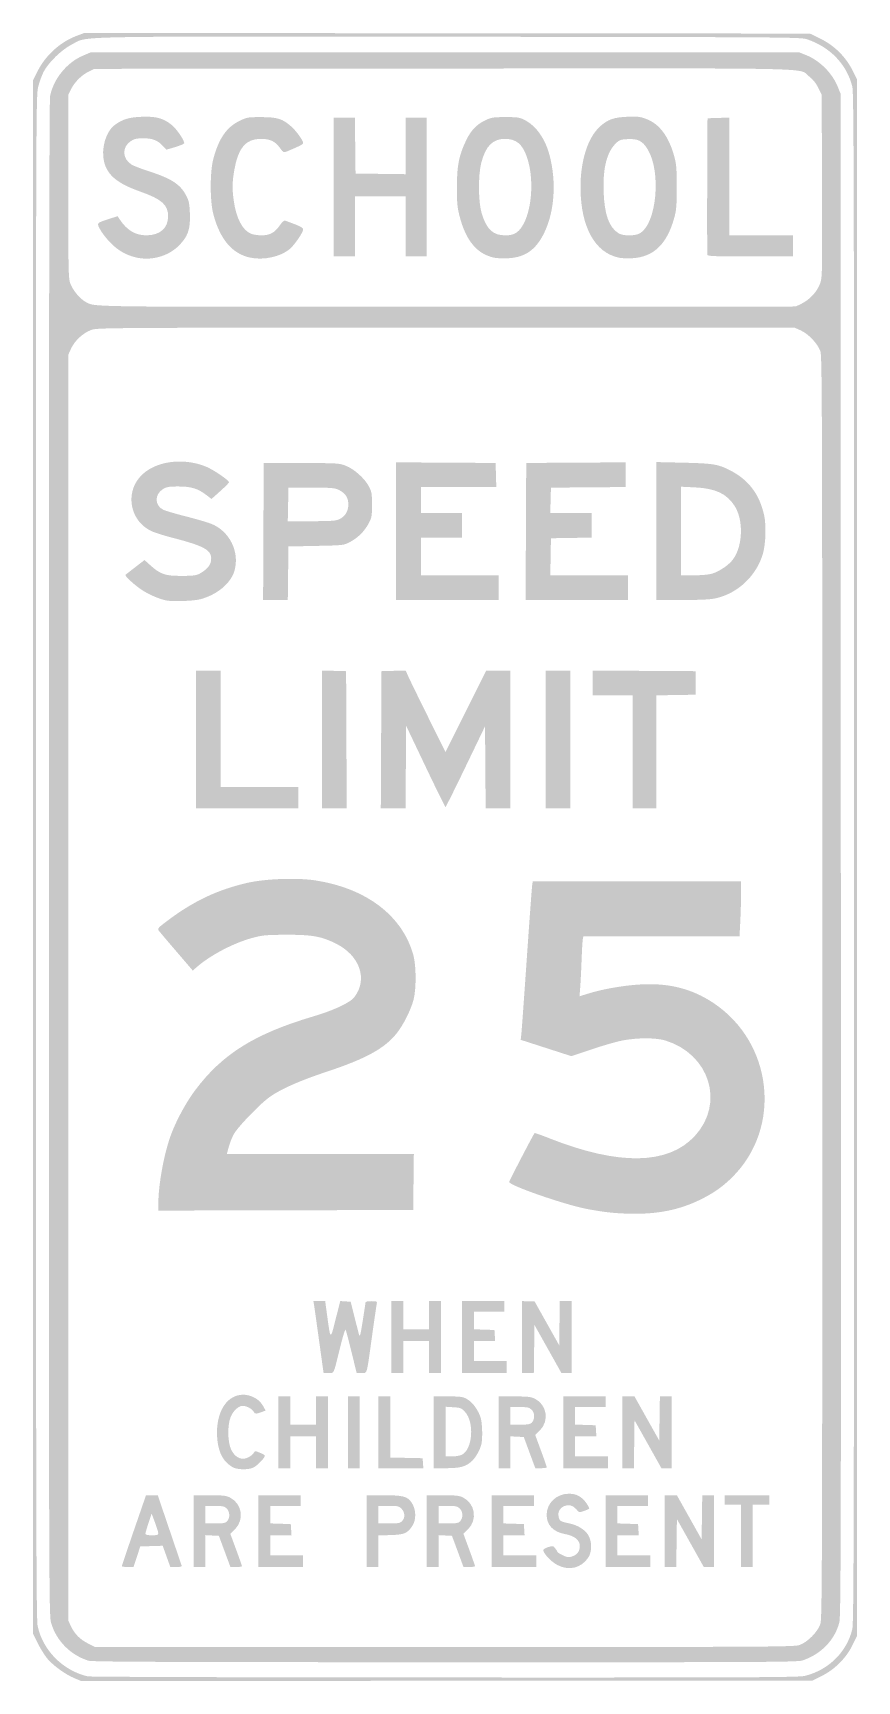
# Model space of a CAD drawing. Header units: inches. Extents: x -18 to 18, y -36 to 36.
import ezdxf

# ---------------------------------------------------------------- set-up
doc = ezdxf.new("R2010")
doc.units = ezdxf.units.IN
doc.header["$MEASUREMENT"] = 0

msp = doc.modelspace()

# ---------------------------------------------------------------- hatches: boundary and pattern name
h = msp.add_hatch(color=7)
edge = h.paths.add_edge_path()
edge.add_spline(control_points=[(-16.167, -35.846), (-16.554, -35.685), (-17.062, -35.321), (-17.33, -35.012), (-17.446, -34.878), (-17.639, -34.573), (-17.758, -34.335)], knot_values=[0, 0, 0, 0, 1, 1, 1, 2, 2, 2, 2], degree=3, periodic=0)
edge.add_line((-17.758, -34.335), (-17.974, -33.902))
edge.add_line((-17.974, -33.902), (-17.974, -0.001))
edge.add_line((-17.974, -0.001), (-17.974, 33.9))
edge.add_line((-17.974, 33.9), (-17.778, 34.297))
edge.add_spline(control_points=[(-17.778, 34.297), (-17.434, 34.992), (-16.79, 35.578), (-16.074, 35.848)], knot_values=[0, 0, 0, 0, 1, 1, 1, 1], degree=3, periodic=0)
edge.add_line((-16.074, 35.848), (-15.736, 35.975))
edge.add_line((-15.736, 35.975), (0.092, 35.962))
edge.add_line((0.092, 35.962), (15.92, 35.949))
edge.add_line((15.92, 35.949), (16.379, 35.725))
edge.add_spline(control_points=[(16.379, 35.725), (16.977, 35.432), (17.471, 34.948), (17.769, 34.36)], knot_values=[0, 0, 0, 0, 1, 1, 1, 1], degree=3, periodic=0)
edge.add_line((17.769, 34.36), (17.974, 33.955))
edge.add_line((17.974, 33.955), (17.974, -0.024))
edge.add_line((17.974, -0.024), (17.974, -34.002))
edge.add_line((17.974, -34.002), (17.773, -34.411))
edge.add_spline(control_points=[(17.773, -34.411), (17.498, -34.97), (16.996, -35.472), (16.436, -35.748)], knot_values=[0, 0, 0, 0, 1, 1, 1, 1], degree=3, periodic=0)
edge.add_line((16.436, -35.748), (16.028, -35.949))
edge.add_line((16.028, -35.949), (0.08, -35.959))
edge.add_line((0.08, -35.959), (-15.869, -35.97))
edge.add_line((-15.869, -35.97), (-16.167, -35.846))
edge = h.paths.add_edge_path(flags=0)
edge.add_spline(control_points=[(15.717, -35.742), (16.746, -35.479), (17.534, -34.695), (17.769, -33.702), (17.835, -33.421), (17.845, -29.252), (17.845, -0.024), (17.846, 29.635), (17.837, 33.368), (17.768, 33.64), (17.521, 34.611), (16.801, 35.361), (15.792, 35.7), (15.52, 35.791), (14.925, 35.795), (0.205, 35.809), (-16.82, 35.824), (-15.531, 35.85), (-16.274, 35.476), (-16.706, 35.259), (-17.286, 34.702), (-17.501, 34.296), (-17.579, 34.15), (-17.688, 33.852), (-17.744, 33.633), (-17.845, 33.24), (-17.846, 32.947), (-17.845, 0.005), (-17.844, -28.322), (-17.834, -33.277), (-17.772, -33.567), (-17.547, -34.628), (-16.673, -35.51), (-15.591, -35.766), (-15.489, -35.79), (-8.473, -35.812), (0.002, -35.815), (13.639, -35.82), (15.446, -35.811), (15.717, -35.742)], knot_values=[0, 0, 0, 0, 1, 1, 1, 2, 2, 2, 3, 3, 3, 4, 4, 4, 5, 5, 5, 6, 6, 6, 7, 7, 7, 8, 8, 8, 9, 9, 9, 10, 10, 10, 11, 11, 11, 12, 12, 12, 13, 13, 13, 13], degree=3, periodic=0)
h = msp.add_hatch(color=7)
edge = h.paths.add_edge_path()
edge.add_spline(control_points=[(-15.561, -35.081), (-16.349, -34.83), (-16.97, -34.196), (-17.185, -33.421), (-17.278, -33.085), (-17.281, -32.158), (-17.281, -0.072), (-17.281, 21.684), (-17.264, 33.025), (-17.23, 33.207), (-17.091, 33.953), (-16.502, 34.685), (-15.802, 34.981)], knot_values=[0, 0, 0, 0, 1, 1, 1, 2, 2, 2, 3, 3, 3, 4, 4, 4, 4], degree=3, periodic=0)
edge.add_line((-15.802, 34.981), (-15.458, 35.127))
edge.add_line((-15.458, 35.127), (0, 35.127))
edge.add_line((0, 35.127), (15.458, 35.127))
edge.add_line((15.458, 35.127), (15.751, 35.009))
edge.add_spline(control_points=[(15.751, 35.009), (16.356, 34.764), (16.893, 34.226), (17.139, 33.617)], knot_values=[0, 0, 0, 0, 1, 1, 1, 1], degree=3, periodic=0)
edge.add_line((17.139, 33.617), (17.255, 33.33))
edge.add_line((17.255, 33.33), (17.268, 0.111))
edge.add_spline(control_points=[(17.268, 0.111), (17.28, -29.549), (17.273, -33.14), (17.203, -33.411), (17.004, -34.179), (16.411, -34.795), (15.608, -35.069), (15.383, -35.146), (14.075, -35.152), (0.004, -35.149), (-12.265, -35.146), (-15.397, -35.133), (-15.561, -35.081)], knot_values=[0, 0, 0, 0, 1, 1, 1, 2, 2, 2, 3, 3, 3, 4, 4, 4, 4], degree=3, periodic=0)
edge = h.paths.add_edge_path(flags=0)
edge.add_spline(control_points=[(15.462, -34.399), (15.806, -34.282), (16.256, -33.831), (16.373, -33.487), (16.453, -33.252), (16.459, -31.324), (16.459, -5.7), (16.459, 19.448), (16.452, 21.854), (16.377, 22.075), (16.265, 22.405), (15.863, 22.834), (15.523, 22.988)], knot_values=[0, 0, 0, 0, 1, 1, 1, 2, 2, 2, 3, 3, 3, 4, 4, 4, 4], degree=3, periodic=0)
edge.add_line((15.523, 22.988), (15.252, 23.11))
edge.add_line((15.252, 23.11), (0.051, 23.11))
edge.add_spline(control_points=[(0.051, 23.11), (-14.518, 23.11), (-15.161, 23.106), (-15.418, 23.016), (-15.774, 22.892), (-16.156, 22.543), (-16.311, 22.2)], knot_values=[0, 0, 0, 0, 1, 1, 1, 2, 2, 2, 2], degree=3, periodic=0)
edge.add_line((-16.311, 22.2), (-16.434, 21.929))
edge.add_line((-16.434, 21.929), (-16.434, -5.7))
edge.add_line((-16.434, -5.7), (-16.434, -33.33))
edge.add_line((-16.434, -33.33), (-16.326, -33.563))
edge.add_spline(control_points=[(-16.326, -33.563), (-16.165, -33.909), (-15.926, -34.153), (-15.575, -34.329)], knot_values=[0, 0, 0, 0, 1, 1, 1, 1], degree=3, periodic=0)
edge.add_line((-15.575, -34.329), (-15.262, -34.485))
edge.add_line((-15.262, -34.485), (-0.027, -34.485))
edge.add_spline(control_points=[(-0.027, -34.485), (14.091, -34.485), (15.227, -34.479), (15.462, -34.399)], knot_values=[0, 0, 0, 0, 1, 1, 1, 1], degree=3, periodic=0)
edge = h.paths.add_edge_path(flags=0)
edge.add_spline(control_points=[(15.561, 24.161), (15.914, 24.336), (16.225, 24.671), (16.354, 25.016), (16.46, 25.297), (16.461, 25.359), (16.447, 29.29)], knot_values=[0, 0, 0, 0, 1, 1, 1, 2, 2, 2, 2], degree=3, periodic=0)
edge.add_line((16.447, 29.29), (16.434, 33.278))
edge.add_line((16.434, 33.278), (16.287, 33.576))
edge.add_spline(control_points=[(16.287, 33.576), (16.189, 33.777), (16.057, 33.941), (15.885, 34.077), (15.392, 34.466), (16.814, 34.436), (-0.104, 34.421)], knot_values=[0, 0, 0, 0, 1, 1, 1, 2, 2, 2, 2], degree=3, periodic=0)
edge.add_line((-0.104, 34.421), (-15.304, 34.408))
edge.add_line((-15.304, 34.408), (-15.547, 34.287))
edge.add_spline(control_points=[(-15.547, 34.287), (-15.857, 34.133), (-16.159, 33.832), (-16.313, 33.521)], knot_values=[0, 0, 0, 0, 1, 1, 1, 1], degree=3, periodic=0)
edge.add_line((-16.313, 33.521), (-16.434, 33.278))
edge.add_line((-16.434, 33.278), (-16.434, 29.272))
edge.add_spline(control_points=[(-16.434, 29.272), (-16.434, 25.456), (-16.429, 25.255), (-16.336, 25.013), (-16.226, 24.729), (-15.904, 24.351), (-15.666, 24.227), (-15.244, 24.007), (-15.837, 24.015), (0.103, 24.025)], knot_values=[0, 0, 0, 0, 1, 1, 1, 2, 2, 2, 3, 3, 3, 3], degree=3, periodic=0)
edge.add_line((0.103, 24.025), (15.304, 24.034))
edge.add_line((15.304, 24.034), (15.561, 24.161))
h = msp.add_hatch(color=7)
edge = h.paths.add_edge_path()
edge.add_spline(control_points=[(-13.509, 26.182), (-13.938, 26.292), (-14.256, 26.477), (-14.583, 26.805), (-14.753, 26.977), (-14.957, 27.237), (-15.036, 27.383), (-15.202, 27.693), (-15.221, 27.67), (-14.639, 27.861)], knot_values=[0, 0, 0, 0, 1, 1, 1, 2, 2, 2, 3, 3, 3, 3], degree=3, periodic=0)
edge.add_line((-14.639, 27.861), (-14.282, 27.978))
edge.add_line((-14.282, 27.978), (-14.202, 27.855))
edge.add_spline(control_points=[(-14.202, 27.855), (-13.883, 27.365), (-13.515, 27.141), (-13.026, 27.141), (-12.446, 27.141), (-12.086, 27.45), (-12.079, 27.953), (-12.072, 28.465), (-12.348, 28.716), (-13.277, 29.044), (-14.284, 29.399), (-14.723, 29.758), (-14.872, 30.346), (-15.012, 30.903), (-14.802, 31.656), (-14.429, 31.941), (-14.081, 32.206), (-13.803, 32.293), (-13.224, 32.316), (-12.591, 32.342), (-12.258, 32.247), (-11.895, 31.936), (-11.693, 31.763), (-11.377, 31.295), (-11.376, 31.167), (-11.375, 31.136), (-11.551, 31.058), (-11.766, 30.995)], knot_values=[0, 0, 0, 0, 1, 1, 1, 2, 2, 2, 3, 3, 3, 4, 4, 4, 5, 5, 5, 6, 6, 6, 7, 7, 7, 8, 8, 8, 9, 9, 9, 9], degree=3, periodic=0)
edge.add_line((-11.766, 30.995), (-12.156, 30.879))
edge.add_line((-12.156, 30.879), (-12.297, 31.033))
edge.add_spline(control_points=[(-12.297, 31.033), (-12.53, 31.288), (-12.746, 31.375), (-13.147, 31.377), (-13.431, 31.378), (-13.545, 31.354), (-13.69, 31.264), (-14.1, 31.009), (-14.091, 30.489), (-13.673, 30.23), (-13.579, 30.172), (-13.238, 30.04), (-12.914, 29.936), (-11.928, 29.619), (-11.543, 29.366), (-11.284, 28.865), (-11.172, 28.648), (-11.146, 28.52), (-11.129, 28.091), (-11.102, 27.401), (-11.214, 27.082), (-11.629, 26.673), (-12.099, 26.211), (-12.851, 26.014), (-13.509, 26.182)], knot_values=[0, 0, 0, 0, 1, 1, 1, 2, 2, 2, 3, 3, 3, 4, 4, 4, 5, 5, 5, 6, 6, 6, 7, 7, 7, 8, 8, 8, 8], degree=3, periodic=0)
h = msp.add_hatch(color=7)
edge = h.paths.add_edge_path()
edge.add_spline(control_points=[(-8.493, 26.166), (-9.274, 26.331), (-9.805, 26.95), (-10.1, 28.04), (-10.261, 28.635), (-10.261, 29.911), (-10.1, 30.505), (-9.864, 31.371), (-9.525, 31.862), (-8.973, 32.133), (-8.642, 32.296), (-8.608, 32.302), (-8.012, 32.301), (-7.307, 32.3), (-7.082, 32.228), (-6.697, 31.882), (-6.476, 31.684), (-6.188, 31.28), (-6.188, 31.169), (-6.188, 31.115), (-6.321, 31.046), (-6.887, 30.808), (-7.044, 30.742), (-7.05, 30.745), (-7.207, 30.963), (-7.411, 31.247), (-7.634, 31.352), (-8.035, 31.352), (-8.691, 31.352), (-9.022, 30.964), (-9.191, 29.995), (-9.282, 29.471), (-9.288, 29.159), (-9.216, 28.656), (-9.106, 27.881), (-8.838, 27.367), (-8.463, 27.211), (-8.372, 27.172), (-8.164, 27.141), (-8, 27.141), (-7.636, 27.142), (-7.433, 27.253), (-7.204, 27.579), (-7.091, 27.739), (-7.015, 27.802), (-6.961, 27.78), (-6.917, 27.763), (-6.726, 27.69), (-6.535, 27.619), (-6.286, 27.526), (-6.188, 27.463), (-6.188, 27.398), (-6.188, 27.273), (-6.568, 26.714), (-6.769, 26.545), (-7.171, 26.205), (-7.908, 26.043), (-8.493, 26.166)], knot_values=[0, 0, 0, 0, 1, 1, 1, 2, 2, 2, 3, 3, 3, 4, 4, 4, 5, 5, 5, 6, 6, 6, 7, 7, 7, 8, 8, 8, 9, 9, 9, 10, 10, 10, 11, 11, 11, 12, 12, 12, 13, 13, 13, 14, 14, 14, 15, 15, 15, 16, 16, 16, 17, 17, 17, 18, 18, 18, 19, 19, 19, 19], degree=3, periodic=0)
for points in [[(-4.853, 29.247), (-4.853, 32.277), (-4.392, 32.277), (-3.931, 32.277), (-3.917, 31.057), (-3.903, 29.837), (-2.812, 29.824), (-1.72, 29.81), (-1.72, 31.043), (-1.72, 32.277), (-1.258, 32.277), (-0.796, 32.277), (-0.796, 29.247), (-0.796, 26.217), (-1.258, 26.217), (-1.72, 26.217), (-1.72, 27.526), (-1.72, 28.836), (-2.825, 28.836), (-3.929, 28.836), (-3.929, 27.526), (-3.929, 26.217), (-4.391, 26.217), (-4.853, 26.217), (-4.853, 29.247)], [(-2.131, 14.226), (-2.131, 17.231), (0.039, 17.217), (2.208, 17.204), (2.223, 16.678), (2.238, 16.151), (0.592, 16.151), (-1.053, 16.151), (-1.053, 15.586), (-1.053, 15.021), (-0.154, 15.021), (0.745, 15.021), (0.745, 14.482), (0.745, 13.943), (-0.154, 13.943), (-1.053, 13.943), (-1.053, 13.121), (-1.053, 12.3), (0.642, 12.3), (2.337, 12.3), (2.337, 11.76), (2.337, 11.221), (0.103, 11.221), (-2.131, 11.221), (-2.131, 14.226)], [(3.53, 14.213), (3.544, 17.204), (5.713, 17.217), (7.883, 17.231), (7.883, 16.692), (7.883, 16.153), (6.252, 16.139), (4.622, 16.126), (4.607, 15.573), (4.593, 15.021), (5.493, 15.021), (6.394, 15.021), (6.394, 14.483), (6.394, 13.945), (5.508, 13.931), (4.622, 13.917), (4.608, 13.108), (4.594, 12.3), (6.29, 12.3), (7.986, 12.3), (7.986, 11.76), (7.986, 11.221), (5.751, 11.221), (3.517, 11.221), (3.53, 14.213)], [(-10.862, 5.136), (-10.862, 8.14), (-10.322, 8.14), (-9.783, 8.14), (-9.783, 5.598), (-9.783, 3.056), (-8.088, 3.056), (-6.394, 3.056), (-6.394, 2.593), (-6.394, 2.131), (-8.628, 2.131), (-10.862, 2.131), (-10.862, 5.136)], [(-5.367, 5.137), (-5.367, 8.143), (-4.84, 8.129), (-4.314, 8.114), (-4.301, 5.123), (-4.287, 2.131), (-4.827, 2.131), (-5.367, 2.131), (-5.367, 5.137)], [(4.391, 5.136), (4.391, 8.14), (4.93, 8.14), (5.469, 8.14), (5.469, 5.136), (5.469, 2.131), (4.93, 2.131), (4.391, 2.131), (4.391, 5.136)], [(8.191, 4.596), (8.191, 7.061), (7.318, 7.061), (6.445, 7.061), (6.445, 7.601), (6.445, 8.141), (8.692, 8.128), (10.939, 8.114), (10.939, 7.601), (10.939, 7.087), (10.078, 7.073), (9.218, 7.059), (9.218, 4.595), (9.218, 2.131), (8.705, 2.131), (8.191, 2.131), (8.191, 4.596)], [(-2.337, -20.953), (-2.337, -19.387), (-2.08, -19.387), (-1.823, -19.387), (-1.823, -20.003), (-1.823, -20.619), (-1.258, -20.619), (-0.693, -20.619), (-0.693, -20.003), (-0.693, -19.387), (-0.437, -19.387), (-0.18, -19.387), (-0.18, -20.953), (-0.18, -22.519), (-0.437, -22.519), (-0.693, -22.519), (-0.693, -21.826), (-0.693, -21.133), (-1.258, -21.133), (-1.823, -21.133), (-1.823, -21.826), (-1.823, -22.519), (-2.08, -22.519), (-2.337, -22.519), (-2.337, -20.953)], [(0.745, -20.953), (0.745, -19.387), (1.669, -19.387), (2.593, -19.387), (2.593, -19.618), (2.593, -19.849), (1.926, -19.849), (1.258, -19.849), (1.258, -20.232), (1.258, -20.615), (1.708, -20.63), (2.157, -20.645), (2.173, -20.889), (2.188, -21.133), (1.723, -21.133), (1.258, -21.133), (1.258, -21.569), (1.258, -22.006), (1.977, -22.006), (2.696, -22.006), (2.696, -22.262), (2.696, -22.519), (1.72, -22.519), (0.745, -22.519), (0.745, -20.953)], [(3.364, -20.953), (3.364, -19.387), (3.633, -19.388), (3.903, -19.389), (4.442, -20.351), (4.981, -21.312), (4.995, -20.35), (5.009, -19.387), (5.265, -19.387), (5.521, -19.387), (5.521, -20.953), (5.521, -22.519), (5.298, -22.519), (5.076, -22.519), (4.49, -21.473), (3.903, -20.426), (3.889, -21.473), (3.875, -22.519), (3.62, -22.519), (3.364, -22.519), (3.364, -20.953)], [(-7.267, -25.113), (-7.267, -23.546), (-7.01, -23.546), (-6.753, -23.546), (-6.753, -24.163), (-6.753, -24.779), (-6.188, -24.779), (-5.623, -24.779), (-5.623, -24.163), (-5.623, -23.546), (-5.367, -23.546), (-5.11, -23.546), (-5.11, -25.113), (-5.11, -26.679), (-5.367, -26.679), (-5.623, -26.679), (-5.623, -25.986), (-5.623, -25.292), (-6.188, -25.292), (-6.753, -25.292), (-6.753, -25.986), (-6.753, -26.679), (-7.01, -26.679), (-7.267, -26.679), (-7.267, -25.113)], [(-4.237, -25.113), (-4.237, -23.546), (-3.98, -23.546), (-3.723, -23.546), (-3.723, -25.113), (-3.723, -26.679), (-3.98, -26.679), (-4.237, -26.679), (-4.237, -25.113)], [(-2.902, -25.113), (-2.902, -23.546), (-2.645, -23.546), (-2.388, -23.546), (-2.388, -24.88), (-2.388, -26.214), (-1.682, -26.228), (-0.976, -26.243), (-0.96, -26.461), (-0.944, -26.679), (-1.923, -26.679), (-2.902, -26.679), (-2.902, -25.113)], [(5.161, -25.113), (5.161, -23.546), (6.086, -23.546), (7.01, -23.546), (7.01, -23.777), (7.01, -24.009), (6.342, -24.009), (5.675, -24.009), (5.675, -24.392), (5.675, -24.775), (6.124, -24.79), (6.573, -24.805), (6.589, -25.049), (6.605, -25.292), (6.14, -25.292), (5.675, -25.292), (5.675, -25.729), (5.675, -26.165), (6.394, -26.165), (7.113, -26.165), (7.113, -26.422), (7.113, -26.679), (6.137, -26.679), (5.161, -26.679), (5.161, -25.113)], [(7.729, -25.113), (7.729, -23.546), (7.999, -23.547), (8.268, -23.548), (8.807, -24.51), (9.347, -25.472), (9.361, -24.509), (9.375, -23.546), (9.63, -23.546), (9.886, -23.546), (9.886, -25.113), (9.886, -26.679), (9.664, -26.679), (9.441, -26.679), (8.855, -25.632), (8.268, -24.586), (8.254, -25.632), (8.24, -26.679), (7.985, -26.679), (7.729, -26.679), (7.729, -25.113)], [(-8.14, -29.427), (-8.14, -27.86), (-7.215, -27.86), (-6.291, -27.86), (-6.291, -28.091), (-6.291, -28.322), (-6.959, -28.322), (-7.626, -28.322), (-7.626, -28.706), (-7.626, -29.089), (-7.177, -29.104), (-6.728, -29.118), (-6.712, -29.362), (-6.696, -29.606), (-7.161, -29.606), (-7.626, -29.606), (-7.626, -30.043), (-7.626, -30.479), (-6.907, -30.479), (-6.188, -30.479), (-6.188, -30.736), (-6.188, -30.993), (-7.164, -30.993), (-8.14, -30.993), (-8.14, -29.427)], [(2.029, -29.427), (2.029, -27.86), (2.953, -27.86), (3.877, -27.86), (3.877, -28.091), (3.877, -28.322), (3.21, -28.322), (2.542, -28.322), (2.542, -28.706), (2.542, -29.089), (2.991, -29.104), (3.441, -29.118), (3.456, -29.362), (3.472, -29.606), (3.007, -29.606), (2.542, -29.606), (2.542, -30.043), (2.542, -30.479), (3.261, -30.479), (3.98, -30.479), (3.98, -30.736), (3.98, -30.993), (3.004, -30.993), (2.029, -30.993), (2.029, -29.427)], [(7.01, -29.427), (7.01, -27.86), (7.934, -27.86), (8.859, -27.86), (8.859, -28.091), (8.859, -28.322), (8.191, -28.322), (7.524, -28.322), (7.524, -28.706), (7.524, -29.089), (7.973, -29.104), (8.422, -29.118), (8.438, -29.362), (8.454, -29.606), (7.989, -29.606), (7.524, -29.606), (7.524, -30.043), (7.524, -30.479), (8.243, -30.479), (8.961, -30.479), (8.961, -30.736), (8.961, -30.993), (7.986, -30.993), (7.01, -30.993), (7.01, -29.427)], [(9.578, -29.427), (9.578, -27.86), (9.847, -27.861), (10.117, -27.862), (10.656, -28.824), (11.195, -29.786), (11.209, -28.823), (11.223, -27.86), (11.479, -27.86), (11.735, -27.86), (11.735, -29.427), (11.735, -30.993), (11.512, -30.993), (11.29, -30.993), (10.704, -29.946), (10.117, -28.9), (10.103, -29.946), (10.089, -30.993), (9.833, -30.993), (9.578, -30.993), (9.578, -29.427)], [(12.916, -29.632), (12.916, -28.271), (12.556, -28.271), (12.197, -28.271), (12.197, -28.066), (12.197, -27.86), (13.173, -27.86), (14.148, -27.86), (14.148, -28.066), (14.148, -28.271), (13.789, -28.271), (13.429, -28.271), (13.429, -29.632), (13.429, -30.993), (13.173, -30.993), (12.916, -30.993), (12.916, -29.632)]]:
    msp.add_hatch(color=7).paths.add_polyline_path(points)
h = msp.add_hatch(color=7)
edge = h.paths.add_edge_path()
edge.add_spline(control_points=[(2.143, 26.165), (1.393, 26.324), (0.902, 26.919), (0.631, 27.995), (0.535, 28.376), (0.517, 28.585), (0.519, 29.272), (0.523, 30.199), (0.607, 30.622), (0.919, 31.28), (1.127, 31.72), (1.383, 31.988), (1.767, 32.168), (2.025, 32.289), (2.115, 32.302), (2.645, 32.302), (3.185, 32.302), (3.257, 32.291), (3.494, 32.166), (3.989, 31.905), (4.381, 31.339), (4.568, 30.613), (4.865, 29.461), (4.777, 28.183), (4.338, 27.27), (3.976, 26.517), (3.509, 26.182), (2.766, 26.141), (2.544, 26.129), (2.263, 26.14), (2.143, 26.165)], knot_values=[0, 0, 0, 0, 1, 1, 1, 2, 2, 2, 3, 3, 3, 4, 4, 4, 5, 5, 5, 6, 6, 6, 7, 7, 7, 8, 8, 8, 9, 9, 9, 10, 10, 10, 10], degree=3, periodic=0)
edge = h.paths.add_edge_path(flags=0)
edge.add_spline(control_points=[(3.112, 27.258), (3.728, 27.671), (3.97, 29.429), (3.569, 30.57), (3.371, 31.132), (3.101, 31.352), (2.609, 31.352), (2.084, 31.352), (1.769, 31.032), (1.584, 30.31), (1.44, 29.749), (1.451, 28.579), (1.604, 28.088), (1.82, 27.398), (2.095, 27.141), (2.619, 27.141), (2.865, 27.141), (2.977, 27.168), (3.112, 27.258)], knot_values=[0, 0, 0, 0, 1, 1, 1, 2, 2, 2, 3, 3, 3, 4, 4, 4, 5, 5, 5, 6, 6, 6, 6], degree=3, periodic=0)
h = msp.add_hatch(color=7)
edge = h.paths.add_edge_path()
edge.add_spline(control_points=[(7.582, 26.166), (6.541, 26.386), (5.926, 27.502), (5.912, 29.195), (5.903, 30.381), (6.227, 31.41), (6.762, 31.893), (7.099, 32.198), (7.371, 32.294), (7.96, 32.317), (8.399, 32.335), (8.518, 32.321), (8.78, 32.222), (9.351, 32.007), (9.761, 31.461), (10.001, 30.593), (10.094, 30.255), (10.11, 30.058), (10.11, 29.247), (10.11, 28.438), (10.094, 28.238), (10.001, 27.904), (9.685, 26.76), (9.106, 26.198), (8.184, 26.142), (7.976, 26.129), (7.705, 26.14), (7.582, 26.166)], knot_values=[0, 0, 0, 0, 1, 1, 1, 2, 2, 2, 3, 3, 3, 4, 4, 4, 5, 5, 5, 6, 6, 6, 7, 7, 7, 8, 8, 8, 9, 9, 9, 9], degree=3, periodic=0)
edge = h.paths.add_edge_path(flags=0)
edge.add_spline(control_points=[(8.507, 27.231), (9.233, 27.66), (9.44, 29.908), (8.844, 30.891), (8.62, 31.261), (8.421, 31.364), (7.975, 31.341), (7.675, 31.326), (7.609, 31.304), (7.469, 31.171), (7.064, 30.786), (6.884, 30.093), (6.92, 29.052), (6.954, 28.058), (7.148, 27.508), (7.561, 27.236), (7.753, 27.109), (8.296, 27.106), (8.507, 27.231)], knot_values=[0, 0, 0, 0, 1, 1, 1, 2, 2, 2, 3, 3, 3, 4, 4, 4, 5, 5, 5, 6, 6, 6, 6], degree=3, periodic=0)
h = msp.add_hatch(color=7)
edge = h.paths.add_edge_path()
edge.add_spline(control_points=[(11.45, 26.281), (11.437, 26.316), (11.432, 27.674), (11.439, 29.298)], knot_values=[0, 0, 0, 0, 1, 1, 1, 1], degree=3, periodic=0)
edge.add_line((11.439, 29.298), (11.452, 32.251))
edge.add_line((11.452, 32.251), (11.927, 32.266))
edge.add_line((11.927, 32.266), (12.402, 32.281))
edge.add_line((12.402, 32.281), (12.402, 29.711))
edge.add_line((12.402, 29.711), (12.402, 27.141))
edge.add_line((12.402, 27.141), (13.789, 27.141))
edge.add_line((13.789, 27.141), (15.175, 27.141))
edge.add_line((15.175, 27.141), (15.175, 26.679))
edge.add_line((15.175, 26.679), (15.175, 26.217))
edge.add_line((15.175, 26.217), (13.325, 26.217))
edge.add_spline(control_points=[(13.325, 26.217), (11.892, 26.217), (11.469, 26.231), (11.45, 26.281)], knot_values=[0, 0, 0, 0, 1, 1, 1, 1], degree=3, periodic=0)
h = msp.add_hatch(color=7)
edge = h.paths.add_edge_path()
edge.add_spline(control_points=[(-12.171, 11.204), (-12.478, 11.269), (-12.929, 11.465), (-13.224, 11.66), (-13.551, 11.877), (-13.984, 12.276), (-13.94, 12.32), (-13.927, 12.332), (-13.735, 12.482), (-13.513, 12.654)], knot_values=[0, 0, 0, 0, 1, 1, 1, 2, 2, 2, 3, 3, 3, 3], degree=3, periodic=0)
edge.add_line((-13.513, 12.654), (-13.109, 12.966))
edge.add_line((-13.109, 12.966), (-12.86, 12.742))
edge.add_spline(control_points=[(-12.86, 12.742), (-12.418, 12.344), (-12.214, 12.274), (-11.504, 12.274), (-11.001, 12.274), (-10.854, 12.292), (-10.708, 12.37), (-10.433, 12.516), (-10.25, 12.711), (-10.215, 12.895), (-10.125, 13.379), (-10.411, 13.556), (-11.914, 13.945), (-12.253, 14.033), (-12.648, 14.157), (-12.791, 14.222), (-13.719, 14.641), (-13.977, 15.851), (-13.298, 16.606), (-12.697, 17.274), (-11.467, 17.463), (-10.431, 17.046), (-10.115, 16.919), (-9.424, 16.449), (-9.424, 16.362), (-9.424, 16.336), (-9.595, 16.161), (-9.805, 15.973)], knot_values=[0, 0, 0, 0, 1, 1, 1, 2, 2, 2, 3, 3, 3, 4, 4, 4, 5, 5, 5, 6, 6, 6, 7, 7, 7, 8, 8, 8, 9, 9, 9, 9], degree=3, periodic=0)
edge.add_line((-9.805, 15.973), (-10.186, 15.632))
edge.add_line((-10.186, 15.632), (-10.418, 15.809))
edge.add_spline(control_points=[(-10.418, 15.809), (-10.786, 16.09), (-11.072, 16.177), (-11.632, 16.177), (-12.051, 16.177), (-12.146, 16.16), (-12.309, 16.059), (-12.681, 15.828), (-12.67, 15.341), (-12.289, 15.16), (-12.192, 15.114), (-11.756, 14.986), (-11.32, 14.875), (-10.884, 14.764), (-10.39, 14.621), (-10.222, 14.557), (-9.406, 14.248), (-8.944, 13.327), (-9.186, 12.493), (-9.346, 11.944), (-9.955, 11.44), (-10.689, 11.251), (-10.983, 11.175), (-11.901, 11.146), (-12.171, 11.204)], knot_values=[0, 0, 0, 0, 1, 1, 1, 2, 2, 2, 3, 3, 3, 4, 4, 4, 5, 5, 5, 6, 6, 6, 7, 7, 7, 8, 8, 8, 8], degree=3, periodic=0)
h = msp.add_hatch(color=7)
edge = h.paths.add_edge_path()
edge.add_line((-7.922, 14.213), (-7.909, 17.204))
edge.add_line((-7.909, 17.204), (-6.265, 17.201))
edge.add_spline(control_points=[(-6.265, 17.201), (-4.685, 17.198), (-4.611, 17.193), (-4.327, 17.082), (-3.959, 16.937), (-3.507, 16.532), (-3.322, 16.182), (-3.198, 15.946), (-3.184, 15.867), (-3.184, 15.381), (-3.184, 14.89), (-3.197, 14.817), (-3.327, 14.57), (-3.509, 14.225), (-3.8, 13.934), (-4.145, 13.752), (-4.415, 13.61), (-4.425, 13.609), (-5.623, 13.583)], knot_values=[0, 0, 0, 0, 1, 1, 1, 2, 2, 2, 3, 3, 3, 4, 4, 4, 5, 5, 5, 6, 6, 6, 6], degree=3, periodic=0)
edge.add_line((-5.623, 13.583), (-6.83, 13.558))
edge.add_line((-6.83, 13.558), (-6.844, 12.389))
edge.add_line((-6.844, 12.389), (-6.858, 11.221))
edge.add_line((-6.858, 11.221), (-7.397, 11.221))
edge.add_line((-7.397, 11.221), (-7.935, 11.221))
edge.add_line((-7.935, 11.221), (-7.922, 14.213))
edge = h.paths.add_edge_path(flags=0)
edge.add_spline(control_points=[(-4.616, 14.745), (-4.356, 14.869), (-4.217, 15.093), (-4.217, 15.39), (-4.217, 15.69), (-4.337, 15.877), (-4.625, 16.023), (-4.807, 16.115), (-4.929, 16.126), (-5.829, 16.126)], knot_values=[0, 0, 0, 0, 1, 1, 1, 2, 2, 2, 3, 3, 3, 3], degree=3, periodic=0)
edge.add_line((-5.829, 16.126), (-6.83, 16.126))
edge.add_line((-6.83, 16.126), (-6.844, 15.394))
edge.add_line((-6.844, 15.394), (-6.859, 14.662))
edge.add_line((-6.859, 14.662), (-5.825, 14.662))
edge.add_spline(control_points=[(-5.825, 14.662), (-4.978, 14.662), (-4.76, 14.677), (-4.616, 14.745)], knot_values=[0, 0, 0, 0, 1, 1, 1, 1], degree=3, periodic=0)
h = msp.add_hatch(color=7)
edge = h.paths.add_edge_path()
edge.add_line((9.218, 14.232), (9.218, 17.243))
edge.add_line((9.218, 17.243), (10.412, 17.215))
edge.add_spline(control_points=[(10.412, 17.215), (11.684, 17.186), (11.903, 17.151), (12.404, 16.9), (13.237, 16.481), (13.725, 15.842), (13.924, 14.91), (14.021, 14.458), (13.992, 13.654), (13.863, 13.224), (13.581, 12.277), (12.787, 11.525), (11.832, 11.3), (11.592, 11.243), (11.198, 11.222), (10.361, 11.222)], knot_values=[0, 0, 0, 0, 1, 1, 1, 2, 2, 2, 3, 3, 3, 4, 4, 4, 5, 5, 5, 5], degree=3, periodic=0)
edge.add_line((10.361, 11.222), (9.218, 11.221))
edge.add_line((9.218, 11.221), (9.218, 14.232))
edge = h.paths.add_edge_path(flags=0)
edge.add_spline(control_points=[(11.659, 12.374), (11.984, 12.472), (12.409, 12.768), (12.582, 13.019), (12.996, 13.616), (13.023, 14.712), (12.639, 15.321), (12.297, 15.862), (11.8, 16.095), (10.9, 16.138)], knot_values=[0, 0, 0, 0, 1, 1, 1, 2, 2, 2, 3, 3, 3, 3], degree=3, periodic=0)
edge.add_line((10.9, 16.138), (10.297, 16.166))
edge.add_line((10.297, 16.166), (10.297, 14.233))
edge.add_line((10.297, 14.233), (10.297, 12.3))
edge.add_line((10.297, 12.3), (10.853, 12.3))
edge.add_spline(control_points=[(10.853, 12.3), (11.193, 12.3), (11.507, 12.329), (11.659, 12.374)], knot_values=[0, 0, 0, 0, 1, 1, 1, 1], degree=3, periodic=0)
h = msp.add_hatch(color=7)
edge = h.paths.add_edge_path()
edge.add_line((-2.786, 5.123), (-2.773, 8.114))
edge.add_line((-2.773, 8.114), (-2.245, 8.129))
edge.add_line((-2.245, 8.129), (-1.716, 8.143))
edge.add_line((-1.716, 8.143), (-1.595, 7.872))
edge.add_spline(control_points=[(-1.595, 7.872), (-1.528, 7.723), (-1.138, 6.922), (-0.727, 6.092)], knot_values=[0, 0, 0, 0, 1, 1, 1, 1], degree=3, periodic=0)
edge.add_line((-0.727, 6.092), (0.02, 4.584))
edge.add_line((0.02, 4.584), (0.908, 6.362))
edge.add_line((0.908, 6.362), (1.797, 8.14))
edge.add_line((1.797, 8.14), (2.323, 8.14))
edge.add_line((2.323, 8.14), (2.85, 8.14))
edge.add_line((2.85, 8.14), (2.85, 5.136))
edge.add_line((2.85, 5.136), (2.85, 2.131))
edge.add_line((2.85, 2.131), (2.312, 2.131))
edge.add_line((2.312, 2.131), (1.773, 2.131))
edge.add_line((1.773, 2.131), (1.76, 3.919))
edge.add_line((1.76, 3.919), (1.746, 5.707))
edge.add_line((1.746, 5.707), (0.899, 3.946))
edge.add_spline(control_points=[(0.899, 3.946), (0.433, 2.978), (0.038, 2.185), (0.022, 2.184), (0.006, 2.183), (-0.387, 2.981), (-0.851, 3.956)], knot_values=[0, 0, 0, 0, 1, 1, 1, 2, 2, 2, 2], degree=3, periodic=0)
edge.add_line((-0.851, 3.956), (-1.695, 5.729))
edge.add_line((-1.695, 5.729), (-1.708, 3.93))
edge.add_line((-1.708, 3.93), (-1.722, 2.131))
edge.add_line((-1.722, 2.131), (-2.261, 2.131))
edge.add_line((-2.261, 2.131), (-2.8, 2.131))
edge.add_line((-2.8, 2.131), (-2.786, 5.123))
h = msp.add_hatch(color=7)
edge = h.paths.add_edge_path()
edge.add_spline(control_points=[(-12.505, -15.122), (-12.505, -14.323), (-12.275, -13.036), (-11.982, -12.201), (-11.76, -11.568), (-11.317, -10.74), (-10.904, -10.186), (-9.721, -8.601), (-8.308, -7.716), (-5.747, -6.956), (-4.843, -6.688), (-4.138, -6.356), (-3.951, -6.112), (-3.359, -5.335), (-3.715, -4.299), (-4.753, -3.78), (-5.393, -3.459), (-5.79, -3.389), (-6.933, -3.393), (-7.819, -3.396), (-7.955, -3.409), (-8.411, -3.532), (-9.218, -3.749), (-10.242, -4.287), (-10.829, -4.803)], knot_values=[0, 0, 0, 0, 1, 1, 1, 2, 2, 2, 3, 3, 3, 4, 4, 4, 5, 5, 5, 6, 6, 6, 7, 7, 7, 8, 8, 8, 8], degree=3, periodic=0)
edge.add_line((-10.829, -4.803), (-11.003, -4.955))
edge.add_line((-11.003, -4.955), (-11.715, -4.125))
edge.add_spline(control_points=[(-11.715, -4.125), (-12.107, -3.668), (-12.457, -3.254), (-12.492, -3.204), (-12.55, -3.125), (-12.503, -3.074), (-12.082, -2.759), (-10.95, -1.912), (-9.912, -1.423), (-8.624, -1.127), (-7.833, -0.945), (-6.458, -0.896), (-5.649, -1.02), (-3.423, -1.362), (-1.844, -2.57), (-1.377, -4.29), (-1.252, -4.75), (-1.251, -5.783), (-1.374, -6.24), (-1.495, -6.687), (-1.818, -7.329), (-2.104, -7.69), (-2.629, -8.353), (-3.447, -8.803), (-5.161, -9.372), (-6.389, -9.78), (-7.237, -10.161), (-7.708, -10.518), (-8.122, -10.832), (-9.019, -11.768), (-9.197, -12.071), (-9.275, -12.204), (-9.379, -12.46), (-9.429, -12.64)], knot_values=[0, 0, 0, 0, 1, 1, 1, 2, 2, 2, 3, 3, 3, 4, 4, 4, 5, 5, 5, 6, 6, 6, 7, 7, 7, 8, 8, 8, 9, 9, 9, 10, 10, 10, 11, 11, 11, 11], degree=3, periodic=0)
edge.add_line((-9.429, -12.64), (-9.52, -12.967))
edge.add_line((-9.52, -12.967), (-5.439, -12.967))
edge.add_line((-5.439, -12.967), (-1.359, -12.967))
edge.add_line((-1.359, -12.967), (-1.373, -14.187))
edge.add_line((-1.373, -14.187), (-1.387, -15.407))
edge.add_line((-1.387, -15.407), (-6.946, -15.42))
edge.add_line((-6.946, -15.42), (-12.505, -15.433))
edge.add_line((-12.505, -15.433), (-12.505, -15.122))
h = msp.add_hatch(color=7)
edge = h.paths.add_edge_path()
edge.add_spline(control_points=[(7.296, -15.527), (7.015, -15.503), (6.495, -15.424), (6.14, -15.352), (5.133, -15.148), (2.799, -14.333), (2.799, -14.185), (2.799, -14.139), (3.85, -12.116), (3.908, -12.049), (3.918, -12.038), (4.221, -12.145), (4.582, -12.288), (7.59, -13.474), (9.73, -13.437), (10.895, -12.18), (12.218, -10.752), (11.548, -8.592), (9.601, -8.005), (9.195, -7.883), (8.372, -7.884), (7.742, -8.008), (7.48, -8.059), (6.872, -8.234), (6.39, -8.397)], knot_values=[0, 0, 0, 0, 1, 1, 1, 2, 2, 2, 3, 3, 3, 4, 4, 4, 5, 5, 5, 6, 6, 6, 7, 7, 7, 8, 8, 8, 8], degree=3, periodic=0)
edge.add_line((6.39, -8.397), (5.513, -8.692))
edge.add_line((5.513, -8.692), (4.408, -8.335))
edge.add_line((4.408, -8.335), (3.303, -7.979))
edge.add_line((3.303, -7.979), (3.334, -7.687))
edge.add_spline(control_points=[(3.334, -7.687), (3.35, -7.527), (3.457, -6.043), (3.571, -4.391), (3.685, -2.739), (3.79, -1.311), (3.804, -1.22)], knot_values=[0, 0, 0, 0, 1, 1, 1, 2, 2, 2, 2], degree=3, periodic=0)
edge.add_line((3.804, -1.22), (3.831, -1.053))
edge.add_line((3.831, -1.053), (8.373, -1.053))
edge.add_line((8.373, -1.053), (12.916, -1.053))
edge.add_line((12.916, -1.053), (12.916, -1.605))
edge.add_spline(control_points=[(12.916, -1.605), (12.916, -1.908), (12.9, -2.452), (12.882, -2.812)], knot_values=[0, 0, 0, 0, 1, 1, 1, 1], degree=3, periodic=0)
edge.add_line((12.882, -2.812), (12.849, -3.466))
edge.add_line((12.849, -3.466), (9.442, -3.466))
edge.add_line((9.442, -3.466), (6.036, -3.466))
edge.add_line((6.036, -3.466), (6.012, -3.582))
edge.add_spline(control_points=[(6.012, -3.582), (5.999, -3.646), (5.975, -4.056), (5.959, -4.494), (5.943, -4.931), (5.916, -5.467), (5.899, -5.684)], knot_values=[0, 0, 0, 0, 1, 1, 1, 2, 2, 2, 2], degree=3, periodic=0)
edge.add_line((5.899, -5.684), (5.868, -6.078))
edge.add_line((5.868, -6.078), (6.272, -5.953))
edge.add_spline(control_points=[(6.272, -5.953), (6.855, -5.773), (7.663, -5.626), (8.371, -5.572), (9.69, -5.471), (10.734, -5.72), (11.709, -6.369), (14.308, -8.098), (14.712, -11.808), (12.536, -13.972), (12.094, -14.412), (11.67, -14.705), (11.048, -14.999), (9.982, -15.502), (8.84, -15.663), (7.296, -15.527)], knot_values=[0, 0, 0, 0, 1, 1, 1, 2, 2, 2, 3, 3, 3, 4, 4, 4, 5, 5, 5, 5], degree=3, periodic=0)
h = msp.add_hatch(color=7)
edge = h.paths.add_edge_path()
edge.add_spline(control_points=[(-5.492, -21.12), (-5.599, -20.35), (-5.698, -19.645), (-5.713, -19.553)], knot_values=[0, 0, 0, 0, 1, 1, 1, 1], degree=3, periodic=0)
edge.add_line((-5.713, -19.553), (-5.74, -19.387))
edge.add_line((-5.74, -19.387), (-5.483, -19.387))
edge.add_line((-5.483, -19.387), (-5.227, -19.387))
edge.add_line((-5.227, -19.387), (-5.134, -20.067))
edge.add_spline(control_points=[(-5.134, -20.067), (-4.993, -21.101), (-5.002, -21.098), (-4.774, -20.189)], knot_values=[0, 0, 0, 0, 1, 1, 1, 1], degree=3, periodic=0)
edge.add_line((-4.774, -20.189), (-4.571, -19.382))
edge.add_line((-4.571, -19.382), (-4.343, -19.397))
edge.add_line((-4.343, -19.397), (-4.114, -19.412))
edge.add_line((-4.114, -19.412), (-3.953, -20.054))
edge.add_spline(control_points=[(-3.953, -20.054), (-3.865, -20.407), (-3.774, -20.765), (-3.75, -20.85), (-3.716, -20.976), (-3.686, -20.866), (-3.591, -20.26), (-3.526, -19.85), (-3.472, -19.486), (-3.47, -19.451), (-3.468, -19.408), (-3.379, -19.387), (-3.209, -19.387), (-2.968, -19.387), (-2.953, -19.394), (-2.977, -19.502), (-2.991, -19.566), (-3.084, -20.207), (-3.185, -20.927), (-3.43, -22.689), (-3.381, -22.519), (-3.639, -22.519)], knot_values=[0, 0, 0, 0, 1, 1, 1, 2, 2, 2, 3, 3, 3, 4, 4, 4, 5, 5, 5, 6, 6, 6, 7, 7, 7, 7], degree=3, periodic=0)
edge.add_line((-3.639, -22.519), (-3.855, -22.519))
edge.add_line((-3.855, -22.519), (-4.078, -21.608))
edge.add_spline(control_points=[(-4.078, -21.608), (-4.201, -21.106), (-4.317, -20.667), (-4.335, -20.632), (-4.354, -20.597), (-4.458, -20.932), (-4.568, -21.377), (-4.88, -22.644), (-4.824, -22.519), (-5.078, -22.519)], knot_values=[0, 0, 0, 0, 1, 1, 1, 2, 2, 2, 3, 3, 3, 3], degree=3, periodic=0)
edge.add_line((-5.078, -22.519), (-5.298, -22.519))
edge.add_line((-5.298, -22.519), (-5.492, -21.12))
h = msp.add_hatch(color=7)
edge = h.paths.add_edge_path()
edge.add_spline(control_points=[(-9.244, -26.645), (-9.64, -26.437), (-9.871, -26.034), (-9.93, -25.451), (-10.031, -24.45), (-9.669, -23.659), (-9.037, -23.5), (-8.618, -23.395), (-8.147, -23.589), (-7.943, -23.952)], knot_values=[0, 0, 0, 0, 1, 1, 1, 2, 2, 2, 3, 3, 3, 3], degree=3, periodic=0)
edge.add_line((-7.943, -23.952), (-7.825, -24.163))
edge.add_line((-7.825, -24.163), (-7.944, -24.207))
edge.add_spline(control_points=[(-7.944, -24.207), (-8.252, -24.323), (-8.287, -24.323), (-8.344, -24.217), (-8.413, -24.088), (-8.656, -23.957), (-8.827, -23.957), (-9.012, -23.957), (-9.249, -24.182), (-9.356, -24.459), (-9.498, -24.827), (-9.483, -25.549), (-9.326, -25.872), (-9.206, -26.12), (-9.012, -26.268), (-8.807, -26.268), (-8.656, -26.268), (-8.41, -26.132), (-8.346, -26.014), (-8.296, -25.92), (-8.282, -25.919), (-8.101, -25.993), (-7.995, -26.037), (-7.889, -26.091), (-7.865, -26.113), (-7.803, -26.173), (-8.187, -26.579), (-8.382, -26.661), (-8.603, -26.754), (-9.053, -26.745), (-9.244, -26.645)], knot_values=[0, 0, 0, 0, 1, 1, 1, 2, 2, 2, 3, 3, 3, 4, 4, 4, 5, 5, 5, 6, 6, 6, 7, 7, 7, 8, 8, 8, 9, 9, 9, 10, 10, 10, 10], degree=3, periodic=0)
h = msp.add_hatch(color=7)
edge = h.paths.add_edge_path()
edge.add_line((-0.488, -25.113), (-0.488, -23.546))
edge.add_line((-0.488, -23.546), (0.137, -23.546))
edge.add_spline(control_points=[(0.137, -23.546), (0.708, -23.546), (0.78, -23.557), (0.978, -23.673), (1.223, -23.817), (1.477, -24.18), (1.565, -24.513), (1.63, -24.759), (1.643, -25.402), (1.588, -25.632), (1.521, -25.906), (1.315, -26.257), (1.129, -26.41), (0.873, -26.621), (0.636, -26.679), (0.033, -26.679)], knot_values=[0, 0, 0, 0, 1, 1, 1, 2, 2, 2, 3, 3, 3, 4, 4, 4, 5, 5, 5, 5], degree=3, periodic=0)
edge.add_line((0.033, -26.679), (-0.488, -26.679))
edge.add_line((-0.488, -26.679), (-0.488, -25.113))
edge = h.paths.add_edge_path(flags=0)
edge.add_spline(control_points=[(0.742, -26.09), (1.205, -25.85), (1.289, -24.676), (0.875, -24.224), (0.72, -24.055), (0.679, -24.038), (0.366, -24.018)], knot_values=[0, 0, 0, 0, 1, 1, 1, 2, 2, 2, 2], degree=3, periodic=0)
edge.add_line((0.366, -24.018), (0.026, -23.997))
edge.add_line((0.026, -23.997), (0.026, -25.081))
edge.add_line((0.026, -25.081), (0.026, -26.165))
edge.add_line((0.026, -26.165), (0.311, -26.165))
edge.add_spline(control_points=[(0.311, -26.165), (0.467, -26.165), (0.662, -26.131), (0.742, -26.09)], knot_values=[0, 0, 0, 0, 1, 1, 1, 1], degree=3, periodic=0)
h = msp.add_hatch(color=7)
edge = h.paths.add_edge_path()
edge.add_line((2.337, -25.113), (2.337, -23.546))
edge.add_line((2.337, -23.546), (3.032, -23.546))
edge.add_spline(control_points=[(3.032, -23.546), (3.623, -23.546), (3.757, -23.562), (3.926, -23.648), (4.45, -23.915), (4.556, -24.614), (4.136, -25.034)], knot_values=[0, 0, 0, 0, 1, 1, 1, 2, 2, 2, 2], degree=3, periodic=0)
edge.add_line((4.136, -25.034), (3.937, -25.232))
edge.add_line((3.937, -25.232), (4.189, -25.917))
edge.add_spline(control_points=[(4.189, -25.917), (4.328, -26.294), (4.441, -26.619), (4.442, -26.641), (4.442, -26.662), (4.329, -26.679), (4.191, -26.679)], knot_values=[0, 0, 0, 0, 1, 1, 1, 2, 2, 2, 2], degree=3, periodic=0)
edge.add_line((4.191, -26.679), (3.94, -26.679))
edge.add_line((3.94, -26.679), (3.688, -25.999))
edge.add_line((3.688, -25.999), (3.437, -25.318))
edge.add_line((3.437, -25.318), (3.144, -25.303))
edge.add_line((3.144, -25.303), (2.85, -25.287))
edge.add_line((2.85, -25.287), (2.85, -25.983))
edge.add_line((2.85, -25.983), (2.85, -26.679))
edge.add_line((2.85, -26.679), (2.593, -26.679))
edge.add_line((2.593, -26.679), (2.337, -26.679))
edge.add_line((2.337, -26.679), (2.337, -25.113))
edge = h.paths.add_edge_path(flags=0)
edge.add_spline(control_points=[(3.788, -24.689), (3.932, -24.527), (3.922, -24.259), (3.765, -24.113), (3.672, -24.026), (3.584, -24.009), (3.251, -24.009)], knot_values=[0, 0, 0, 0, 1, 1, 1, 2, 2, 2, 2], degree=3, periodic=0)
edge.add_line((3.251, -24.009), (2.85, -24.009))
edge.add_line((2.85, -24.009), (2.85, -24.394))
edge.add_line((2.85, -24.394), (2.85, -24.779))
edge.add_line((2.85, -24.779), (3.279, -24.779))
edge.add_spline(control_points=[(3.279, -24.779), (3.622, -24.779), (3.723, -24.761), (3.788, -24.689)], knot_values=[0, 0, 0, 0, 1, 1, 1, 1], degree=3, periodic=0)
h = msp.add_hatch(color=7)
edge = h.paths.add_edge_path()
edge.add_spline(control_points=[(-14.097, -30.955), (-14.097, -30.935), (-13.86, -30.23), (-13.571, -29.389)], knot_values=[0, 0, 0, 0, 1, 1, 1, 1], degree=3, periodic=0)
edge.add_line((-13.571, -29.389), (-13.044, -27.861))
edge.add_line((-13.044, -27.861), (-12.787, -27.861))
edge.add_line((-12.787, -27.861), (-12.531, -27.861))
edge.add_line((-12.531, -27.861), (-12.021, -29.363))
edge.add_spline(control_points=[(-12.021, -29.363), (-11.741, -30.189), (-11.502, -30.893), (-11.489, -30.929), (-11.473, -30.974), (-11.541, -30.993), (-11.725, -30.993)], knot_values=[0, 0, 0, 0, 1, 1, 1, 2, 2, 2, 2], degree=3, periodic=0)
edge.add_line((-11.725, -30.993), (-11.983, -30.993))
edge.add_line((-11.983, -30.993), (-12.149, -30.529))
edge.add_line((-12.149, -30.529), (-12.315, -30.065))
edge.add_line((-12.315, -30.065), (-12.804, -30.08))
edge.add_line((-12.804, -30.08), (-13.293, -30.094))
edge.add_line((-13.293, -30.094), (-13.442, -30.544))
edge.add_line((-13.442, -30.544), (-13.592, -30.993))
edge.add_line((-13.592, -30.993), (-13.845, -30.993))
edge.add_spline(control_points=[(-13.845, -30.993), (-13.983, -30.993), (-14.097, -30.976), (-14.097, -30.955)], knot_values=[0, 0, 0, 0, 1, 1, 1, 1], degree=3, periodic=0)
edge = h.paths.add_edge_path(flags=0)
edge.add_spline(control_points=[(-12.508, -29.516), (-12.51, -29.467), (-12.576, -29.255), (-12.655, -29.044)], knot_values=[0, 0, 0, 0, 1, 1, 1, 1], degree=3, periodic=0)
edge.add_line((-12.655, -29.044), (-12.798, -28.662))
edge.add_line((-12.798, -28.662), (-12.934, -29.07))
edge.add_spline(control_points=[(-12.934, -29.07), (-13.009, -29.295), (-13.07, -29.507), (-13.07, -29.542), (-13.07, -29.586), (-12.979, -29.606), (-12.787, -29.606), (-12.552, -29.606), (-12.505, -29.591), (-12.508, -29.516)], knot_values=[0, 0, 0, 0, 1, 1, 1, 2, 2, 2, 3, 3, 3, 3], degree=3, periodic=0)
h = msp.add_hatch(color=7)
edge = h.paths.add_edge_path()
edge.add_line((-10.964, -29.427), (-10.964, -27.86))
edge.add_line((-10.964, -27.86), (-10.269, -27.86))
edge.add_spline(control_points=[(-10.269, -27.86), (-9.678, -27.86), (-9.544, -27.875), (-9.375, -27.962), (-8.851, -28.229), (-8.745, -28.928), (-9.165, -29.348)], knot_values=[0, 0, 0, 0, 1, 1, 1, 2, 2, 2, 2], degree=3, periodic=0)
edge.add_line((-9.165, -29.348), (-9.364, -29.546))
edge.add_line((-9.364, -29.546), (-9.112, -30.231))
edge.add_spline(control_points=[(-9.112, -30.231), (-8.973, -30.608), (-8.86, -30.933), (-8.859, -30.954), (-8.859, -30.976), (-8.972, -30.993), (-9.11, -30.993)], knot_values=[0, 0, 0, 0, 1, 1, 1, 2, 2, 2, 2], degree=3, periodic=0)
edge.add_line((-9.11, -30.993), (-9.361, -30.993))
edge.add_line((-9.361, -30.993), (-9.613, -30.312))
edge.add_line((-9.613, -30.312), (-9.864, -29.632))
edge.add_line((-9.864, -29.632), (-10.157, -29.617))
edge.add_line((-10.157, -29.617), (-10.451, -29.601))
edge.add_line((-10.451, -29.601), (-10.451, -30.297))
edge.add_line((-10.451, -30.297), (-10.451, -30.993))
edge.add_line((-10.451, -30.993), (-10.708, -30.993))
edge.add_line((-10.708, -30.993), (-10.964, -30.993))
edge.add_line((-10.964, -30.993), (-10.964, -29.427))
edge = h.paths.add_edge_path(flags=0)
edge.add_spline(control_points=[(-9.513, -29.003), (-9.369, -28.841), (-9.379, -28.573), (-9.536, -28.427), (-9.629, -28.34), (-9.717, -28.322), (-10.05, -28.322)], knot_values=[0, 0, 0, 0, 1, 1, 1, 2, 2, 2, 2], degree=3, periodic=0)
edge.add_line((-10.05, -28.322), (-10.451, -28.322))
edge.add_line((-10.451, -28.322), (-10.451, -28.708))
edge.add_line((-10.451, -28.708), (-10.451, -29.093))
edge.add_line((-10.451, -29.093), (-10.022, -29.093))
edge.add_spline(control_points=[(-10.022, -29.093), (-9.679, -29.093), (-9.578, -29.075), (-9.513, -29.003)], knot_values=[0, 0, 0, 0, 1, 1, 1, 1], degree=3, periodic=0)
h = msp.add_hatch(color=7)
edge = h.paths.add_edge_path()
edge.add_line((-3.415, -29.427), (-3.415, -27.86))
edge.add_line((-3.415, -27.86), (-2.665, -27.86))
edge.add_spline(control_points=[(-2.665, -27.86), (-1.839, -27.86), (-1.648, -27.909), (-1.465, -28.167), (-1.247, -28.472), (-1.241, -28.959), (-1.451, -29.24), (-1.668, -29.53), (-1.793, -29.579), (-2.366, -29.598)], knot_values=[0, 0, 0, 0, 1, 1, 1, 2, 2, 2, 3, 3, 3, 3], degree=3, periodic=0)
edge.add_line((-2.366, -29.598), (-2.902, -29.616))
edge.add_line((-2.902, -29.616), (-2.902, -30.304))
edge.add_line((-2.902, -30.304), (-2.902, -30.993))
edge.add_line((-2.902, -30.993), (-3.158, -30.993))
edge.add_line((-3.158, -30.993), (-3.415, -30.993))
edge.add_line((-3.415, -30.993), (-3.415, -29.427))
edge = h.paths.add_edge_path(flags=0)
edge.add_spline(control_points=[(-1.874, -28.99), (-1.732, -28.847), (-1.742, -28.604), (-1.898, -28.448), (-2.012, -28.334), (-2.065, -28.322), (-2.463, -28.322)], knot_values=[0, 0, 0, 0, 1, 1, 1, 2, 2, 2, 2], degree=3, periodic=0)
edge.add_line((-2.463, -28.322), (-2.902, -28.322))
edge.add_line((-2.902, -28.322), (-2.902, -28.708))
edge.add_line((-2.902, -28.708), (-2.902, -29.093))
edge.add_line((-2.902, -29.093), (-2.439, -29.093))
edge.add_spline(control_points=[(-2.439, -29.093), (-2.046, -29.093), (-1.962, -29.078), (-1.874, -28.99)], knot_values=[0, 0, 0, 0, 1, 1, 1, 1], degree=3, periodic=0)
h = msp.add_hatch(color=7)
edge = h.paths.add_edge_path()
edge.add_line((-0.796, -29.427), (-0.796, -27.86))
edge.add_line((-0.796, -27.86), (-0.101, -27.86))
edge.add_spline(control_points=[(-0.101, -27.86), (0.491, -27.86), (0.624, -27.875), (0.794, -27.962), (1.318, -28.229), (1.423, -28.928), (1.003, -29.348)], knot_values=[0, 0, 0, 0, 1, 1, 1, 2, 2, 2, 2], degree=3, periodic=0)
edge.add_line((1.003, -29.348), (0.805, -29.546))
edge.add_line((0.805, -29.546), (1.057, -30.231))
edge.add_spline(control_points=[(1.057, -30.231), (1.195, -30.608), (1.309, -30.933), (1.309, -30.954), (1.309, -30.976), (1.196, -30.993), (1.058, -30.993)], knot_values=[0, 0, 0, 0, 1, 1, 1, 2, 2, 2, 2], degree=3, periodic=0)
edge.add_line((1.058, -30.993), (0.807, -30.993))
edge.add_line((0.807, -30.993), (0.556, -30.312))
edge.add_line((0.556, -30.312), (0.304, -29.632))
edge.add_line((0.304, -29.632), (0.011, -29.617))
edge.add_line((0.011, -29.617), (-0.282, -29.601))
edge.add_line((-0.282, -29.601), (-0.282, -30.297))
edge.add_line((-0.282, -30.297), (-0.282, -30.993))
edge.add_line((-0.282, -30.993), (-0.539, -30.993))
edge.add_line((-0.539, -30.993), (-0.796, -30.993))
edge.add_line((-0.796, -30.993), (-0.796, -29.427))
edge = h.paths.add_edge_path(flags=0)
edge.add_spline(control_points=[(0.655, -29.003), (0.8, -28.841), (0.789, -28.573), (0.632, -28.427), (0.539, -28.34), (0.451, -28.322), (0.119, -28.322)], knot_values=[0, 0, 0, 0, 1, 1, 1, 2, 2, 2, 2], degree=3, periodic=0)
edge.add_line((0.119, -28.322), (-0.282, -28.322))
edge.add_line((-0.282, -28.322), (-0.282, -28.708))
edge.add_line((-0.282, -28.708), (-0.282, -29.093))
edge.add_line((-0.282, -29.093), (0.146, -29.093))
edge.add_spline(control_points=[(0.146, -29.093), (0.489, -29.093), (0.591, -29.075), (0.655, -29.003)], knot_values=[0, 0, 0, 0, 1, 1, 1, 1], degree=3, periodic=0)
h = msp.add_hatch(color=7)
edge = h.paths.add_edge_path()
edge.add_spline(control_points=[(4.905, -30.907), (4.634, -30.768), (4.288, -30.4), (4.288, -30.252), (4.288, -30.217), (4.385, -30.159), (4.503, -30.123), (4.705, -30.063), (4.722, -30.066), (4.81, -30.179), (4.86, -30.245), (4.903, -30.315), (4.903, -30.334), (4.904, -30.352), (5.008, -30.418), (5.135, -30.479), (5.334, -30.575), (5.39, -30.582), (5.545, -30.531), (5.768, -30.458), (5.88, -30.305), (5.88, -30.078), (5.88, -29.815), (5.657, -29.634), (5.235, -29.554), (4.713, -29.456), (4.434, -29.161), (4.434, -28.708), (4.434, -28.206), (4.866, -27.794), (5.392, -27.794), (5.669, -27.794), (5.829, -27.855), (6.026, -28.034), (6.131, -28.129), (6.291, -28.376), (6.291, -28.443), (6.291, -28.456), (6.19, -28.501), (6.066, -28.544), (5.842, -28.62), (5.84, -28.62), (5.735, -28.478), (5.443, -28.083), (4.806, -28.385), (4.966, -28.843), (5.019, -28.994), (5.04, -29.006), (5.444, -29.094), (5.796, -29.171), (6.105, -29.363), (6.248, -29.593), (6.418, -29.868), (6.417, -30.339), (6.244, -30.59), (5.935, -31.042), (5.41, -31.166), (4.905, -30.907)], knot_values=[0, 0, 0, 0, 1, 1, 1, 2, 2, 2, 3, 3, 3, 4, 4, 4, 5, 5, 5, 6, 6, 6, 7, 7, 7, 8, 8, 8, 9, 9, 9, 10, 10, 10, 11, 11, 11, 12, 12, 12, 13, 13, 13, 14, 14, 14, 15, 15, 15, 16, 16, 16, 17, 17, 17, 18, 18, 18, 19, 19, 19, 19], degree=3, periodic=0)

doc.saveas('drawing.dxf')
